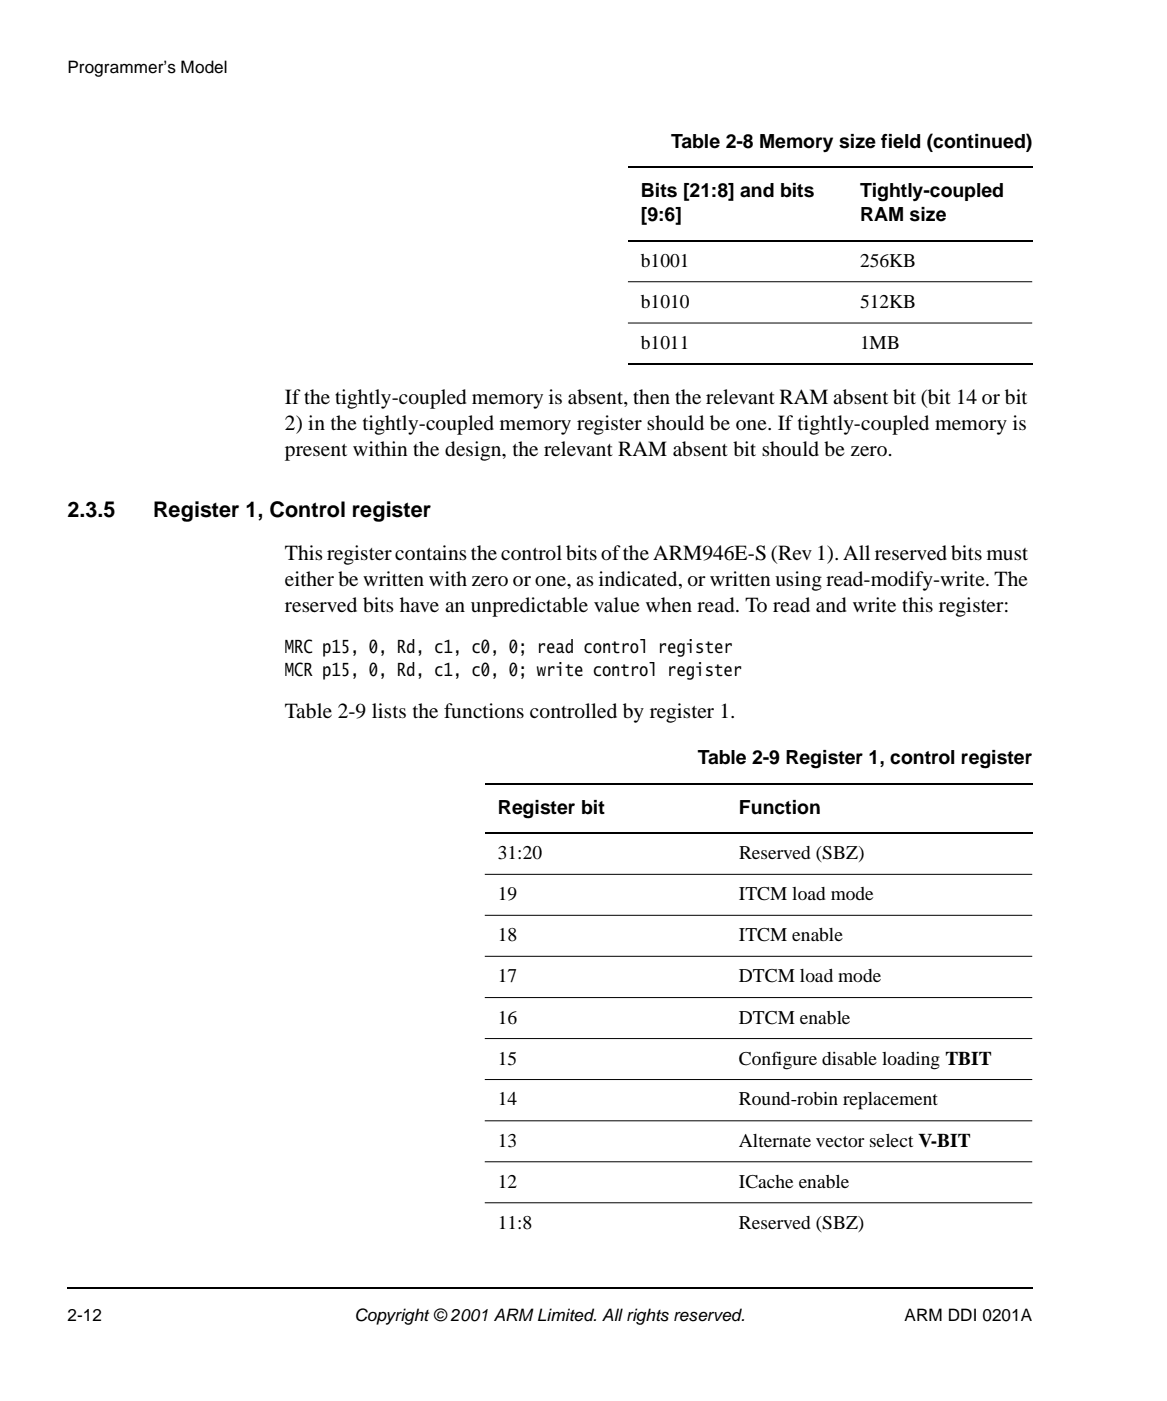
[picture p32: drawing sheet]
<svg xmlns="http://www.w3.org/2000/svg" width="190mm" height="229mm" viewBox="0 0 190 229" stroke-linecap="round" stroke-linejoin="round" font-family="sans-serif">
<defs><g id="words">
<g font-size="3.5">
<text x="46.5" y="66">If the tightly-coupled memory is absent, then the relevant RAM absent bit (bit 14 or bit</text>
<text x="46.5" y="70.2">2) in the tightly-coupled memory register should be one. If tightly-coupled memory is</text>
<text x="46.5" y="74.5">present within the design, the relevant RAM absent bit should be zero.</text>
<text x="11" y="84.3">2.3.5</text>
<text x="25" y="84.3">Register 1, Control register</text>
<text x="46.5" y="91.4">This register contains the control bits of the ARM946E-S (Rev 1). All reserved bits must</text>
<text x="46.5" y="95.6">either be written with zero or one, as indicated, or written using read-modify-write. The</text>
<text x="46.5" y="99.9">reserved bits have an unpredictable value when read. To read and write this register:</text>
<text x="46.5" y="117.1">Table 2-9 lists the functions controlled by register 1.</text>
</g>
<g font-size="3.2">
<text x="109.6" y="24.1">Table 2-8 Memory size field (continued)</text>
<text x="104.6" y="32.2">Bits [21:8] and bits</text>
<text x="140.4" y="32.2">Tightly-coupled</text>
<text x="104.6" y="36.1">[9:6]</text>
<text x="140.4" y="36.1">RAM size</text>
<text x="104.6" y="43.5">b1001</text>
<text x="140.4" y="43.5">256KB</text>
<text x="104.6" y="50.2">b1010</text>
<text x="140.4" y="50.2">512KB</text>
<text x="104.6" y="56.9">b1011</text>
<text x="140.4" y="56.9">1MB</text>
<text x="113.9" y="124.7">Table 2-9 Register 1, control register</text>
<text x="81.3" y="132.8">Register bit</text>
<text x="120.6" y="132.8">Function</text>
<text x="81.3" y="140.2">31:20</text>
<text x="120.6" y="140.2">Reserved (SBZ)</text>
<text x="81.3" y="146.9">19</text>
<text x="120.6" y="146.9">ITCM load mode</text>
<text x="81.3" y="153.6">18</text>
<text x="120.6" y="153.6">ITCM enable</text>
<text x="81.3" y="160.3">17</text>
<text x="120.6" y="160.3">DTCM load mode</text>
<text x="81.3" y="167">16</text>
<text x="120.6" y="167">DTCM enable</text>
<text x="81.3" y="173.7">15</text>
<text x="120.6" y="173.7">Configure disable loading TBIT</text>
<text x="81.3" y="180.4">14</text>
<text x="120.6" y="180.4">Round-robin replacement</text>
<text x="81.3" y="187.1">13</text>
<text x="120.6" y="187.1">Alternate vector select V-BIT</text>
<text x="81.3" y="193.8">12</text>
<text x="120.6" y="193.8">ICache enable</text>
<text x="81.3" y="200.5">11:8</text>
<text x="120.6" y="200.5">Reserved (SBZ)</text>
</g>
<g font-size="3">
<text x="46.5" y="106.6">MRC p15, 0, Rd, c1, c0, 0; read control register</text>
<text x="46.5" y="110.2">MCR p15, 0, Rd, c1, c0, 0; write control register</text>
</g>
<g font-size="2.8">
<text x="11" y="11.9">Programmer’s Model</text>
<text x="11" y="215.5">2-12</text>
<text x="57.8" y="215.5">Copyright © 2001 ARM Limited. All rights reserved.</text>
<text x="147.7" y="215.5">ARM DDI 0201A</text>
</g>
</g></defs>
<path d="M10.9 210l.1 .2zM168.5 210l.1 .2z" fill="#000"/>
<path d="M102.5 27.3h66M102.5 39.3h66M102.5 59.4h66M79.1 127.8h89.4M79.1 135.9h89.4M11 210.1h157.5" fill="none" stroke="#000" stroke-width=".17"/>
<path d="M102.5 46h66M102.5 52.7h66M79.1 142.7h89.4M79.1 149.4h89.4M79.1 156h89.4M79.1 162.8h89.4M79.1 169.5h89.4M79.1 176.1h89.4M79.1 182.9h89.4M79.1 189.6h89.4M79.1 196.3h89.4" fill="none" stroke="#000" stroke-width=".16"/>
<use href="#words"/>
</svg>
